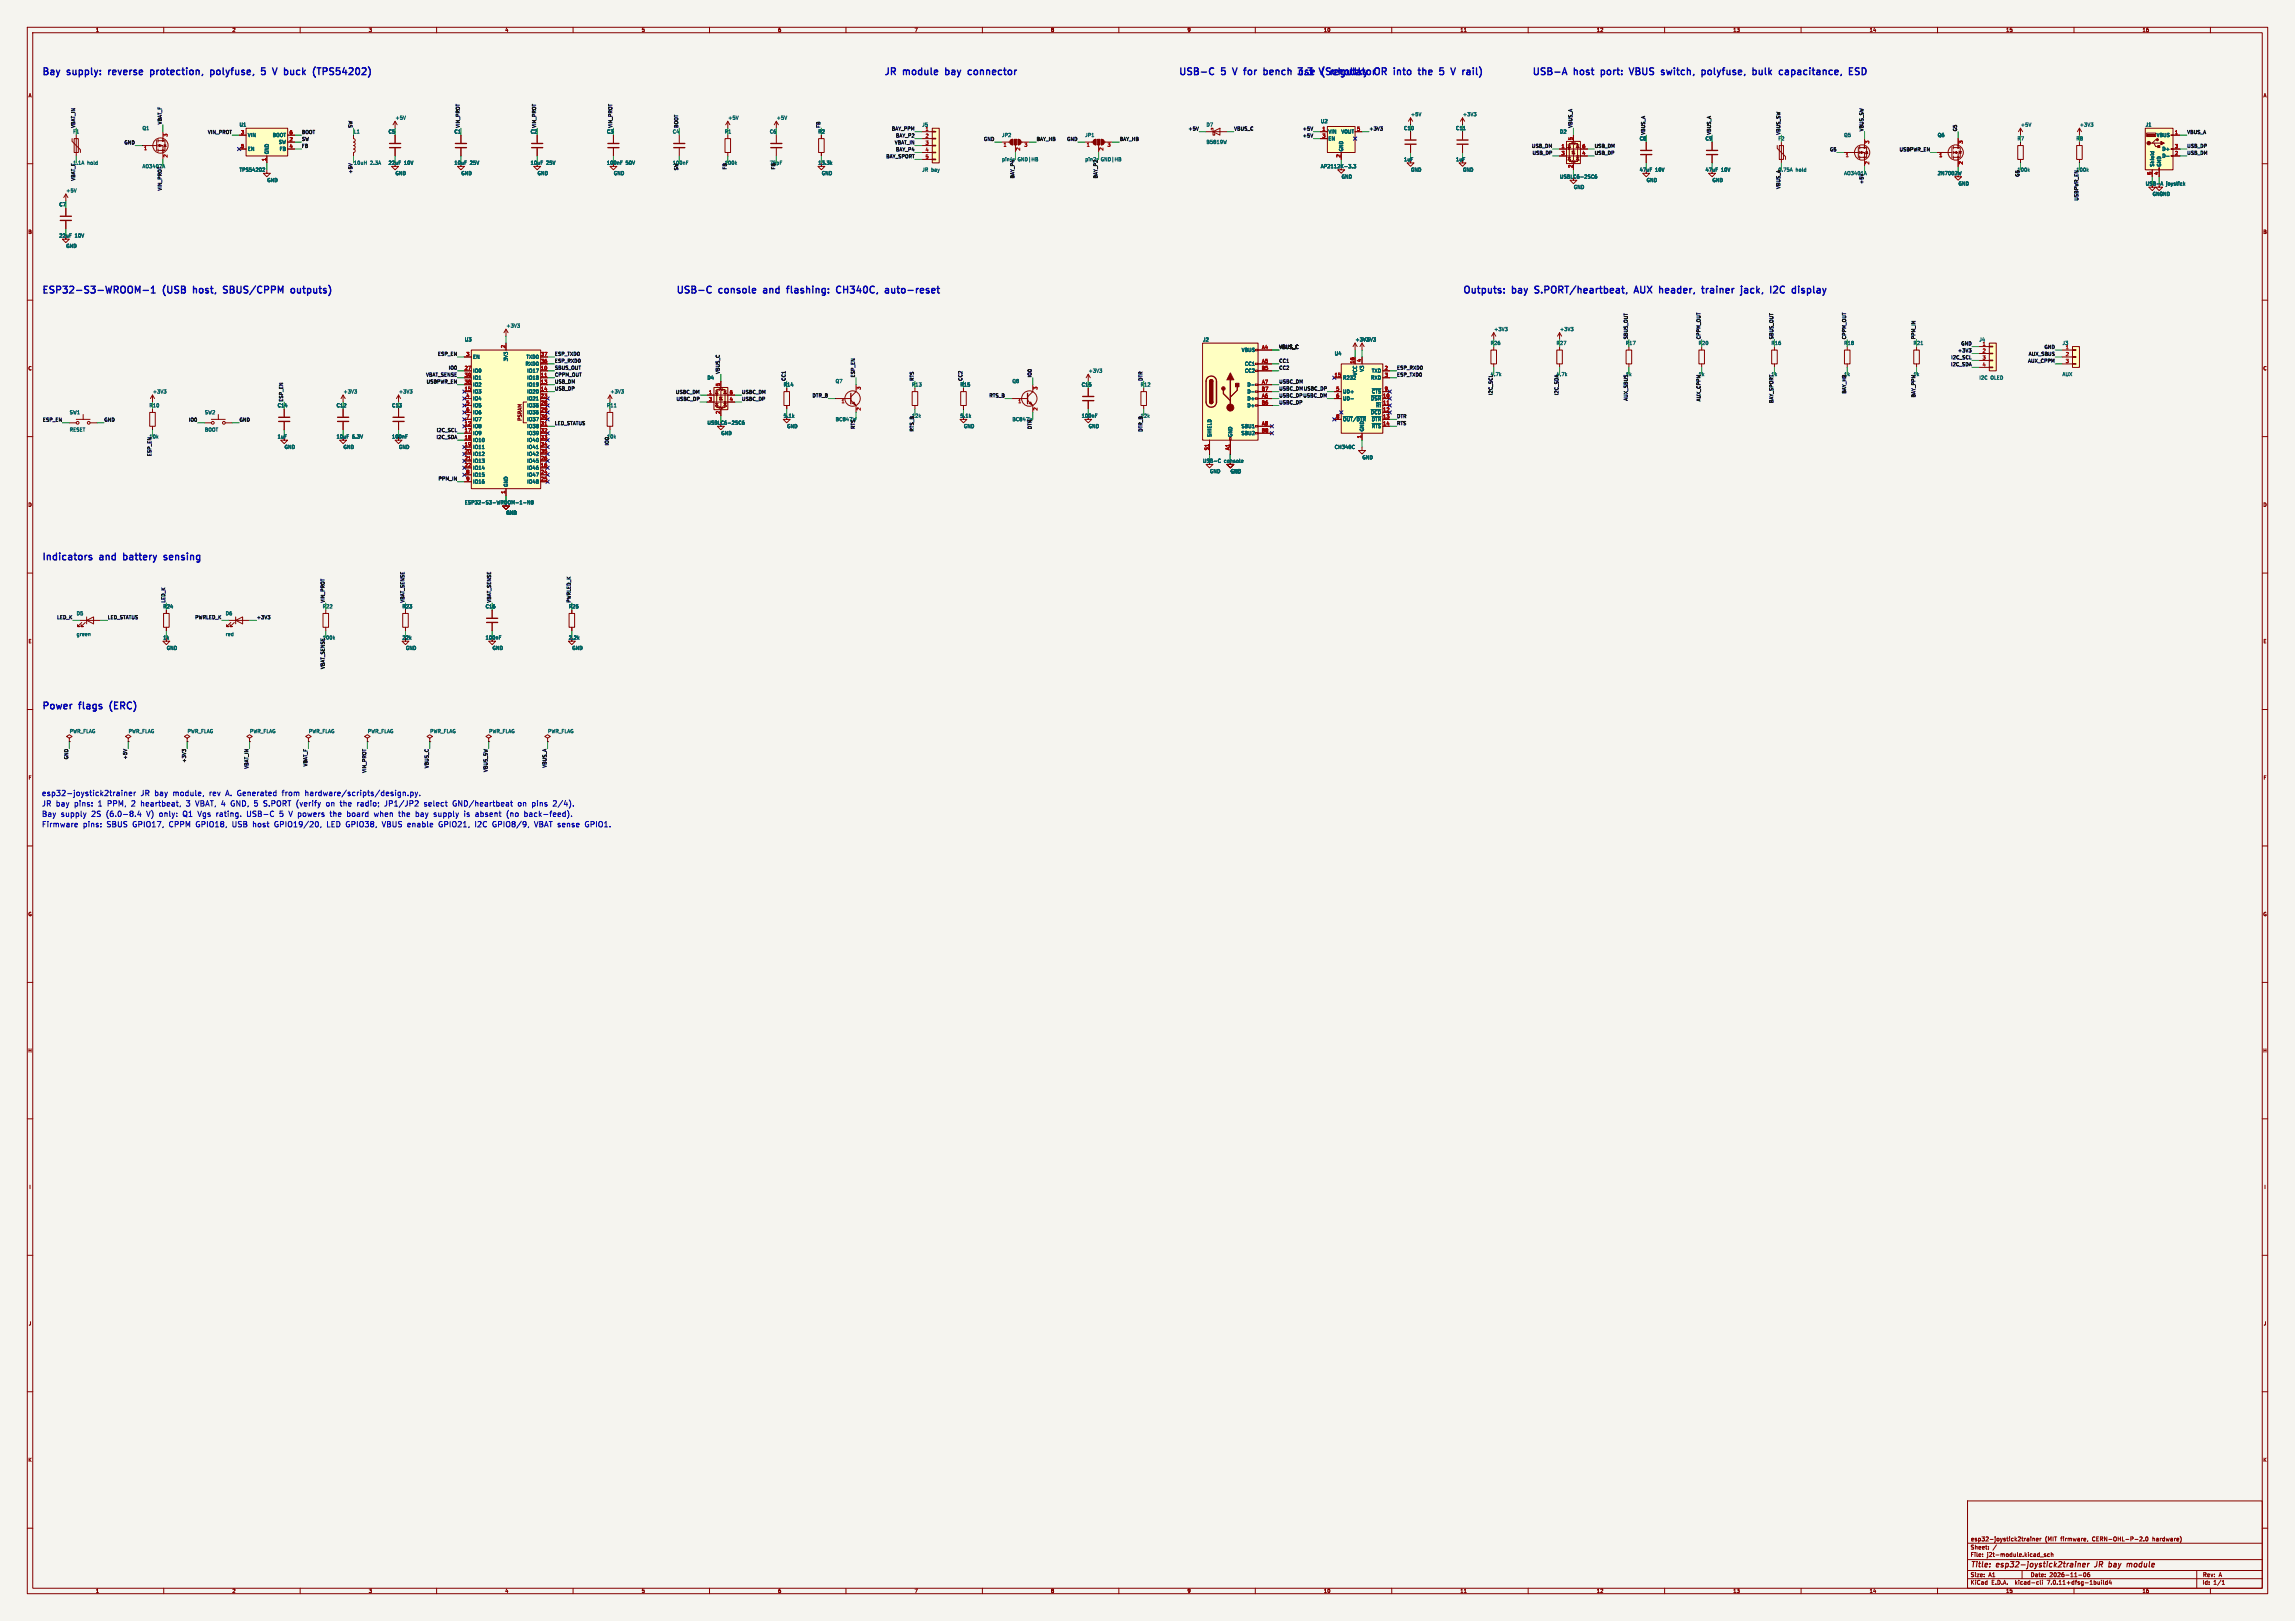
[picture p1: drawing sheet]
<svg xmlns="http://www.w3.org/2000/svg" width="841mm" height="594mm" viewBox="0 0 841 594" stroke-linecap="round" stroke-linejoin="round" font-family="sans-serif">
<defs><g id="words">
<g font-size="3.5" fill="#0000c2">
<text x="15.2" y="27.7">Bay</text>
<text x="24.8" y="27.7">supply:</text>
<text x="40.9" y="27.7">reverse</text>
<text x="57.3" y="27.7">protection,</text>
<text x="80.3" y="27.7">polyfuse,</text>
<text x="100" y="27.7">5</text>
<text x="105.3" y="27.7">V</text>
<text x="110.3" y="27.7">buck</text>
<text x="121.9" y="27.7">(TPS54202)</text>
<text x="323.8" y="27.7">JR</text>
<text x="331.2" y="27.7">module</text>
<text x="347.6" y="27.7">bay</text>
<text x="357" y="27.7">connector</text>
<text x="431.8" y="27.7">USB-C</text>
<text x="447.8" y="27.7">5</text>
<text x="453.1" y="27.7">V</text>
<text x="458.1" y="27.7">for</text>
<text x="466.3" y="27.7">bench3.3use</text>
<text x="483.8" y="27.7">V</text>
<text x="488.9" y="27.7">regulator</text>
<text x="489.6" y="27.7">(Schottky</text>
<text x="510" y="27.7">OR</text>
<text x="518" y="27.7">into</text>
<text x="528.1" y="27.7">the</text>
<text x="536.8" y="27.7">5</text>
<text x="542.1" y="27.7">V</text>
<text x="561.3" y="27.7">USB-A</text>
<text x="577" y="27.7">host</text>
<text x="587.9" y="27.7">port:</text>
<text x="599.5" y="27.7">VBUS</text>
<text x="612" y="27.7">switch,</text>
<text x="627.8" y="27.7">polyfuse,</text>
<text x="647.5" y="27.7">bulk</text>
<text x="658.2" y="27.7">capacitance,</text>
<text x="15.2" y="107.7">ESP32-S3-WROOM-1</text>
<text x="59.9" y="107.7">(USB</text>
<text x="72" y="107.7">host,</text>
<text x="84.1" y="107.7">SBUS/CPPM</text>
<text x="109.8" y="107.7">outputs)</text>
<text x="247.6" y="107.7">USB-C</text>
<text x="263.6" y="107.7">console</text>
<text x="281" y="107.7">and</text>
<text x="290.6" y="107.7">flashing:</text>
<text x="309.7" y="107.7">CH340C,</text>
<text x="328.6" y="107.7">auto-reset</text>
<text x="535.9" y="107.7">Outputs:</text>
<text x="554.3" y="107.7">bay</text>
<text x="563.7" y="107.7">S.PORT/heartbeat,</text>
<text x="601.2" y="107.7">AUX</text>
<text x="611.3" y="107.7">header,</text>
<text x="628" y="107.7">trainer</text>
<text x="643.2" y="107.7">jack,</text>
<text x="655" y="107.7">I2C</text>
<text x="663.9" y="107.7">display</text>
<text x="15.2" y="205.5">Indicators</text>
<text x="36.7" y="205.5">and</text>
<text x="46.4" y="205.5">battery</text>
<text x="62.3" y="205.5">sensing</text>
<text x="15.2" y="260.1">Power</text>
<text x="29.2" y="260.1">flags</text>
<text x="41.4" y="260.1">(ERC)</text>
</g>
<g font-size="2.8" fill="#0000c2">
<text x="15.2" y="291.9">esp32-joystick2trainer</text>
<text x="51.4" y="291.9">JR bay</text>
<text x="63.2" y="291.9">module,</text>
<text x="76.6" y="291.9">rev</text>
<text x="82.7" y="291.9">A. Generated</text>
<text x="103.4" y="291.9">from</text>
<text x="111.9" y="291.9">hardware/scripts/design.py.</text>
<text x="15.2" y="299.5">Bay</text>
<text x="15.2" y="295.7">JR bay</text>
<text x="22.2" y="299.5">supply</text>
<text x="27.1" y="295.7">pins:</text>
<text x="33.4" y="299.5">2S</text>
<text x="35.8" y="295.7">1 PPM,</text>
<text x="38.7" y="299.5">(6.0-8.4</text>
<text x="48.1" y="295.7">2 heartbeat,</text>
<text x="53.7" y="299.5">V) only:</text>
<text x="67" y="299.5">Q1 Vgs rating.</text>
<text x="68.3" y="295.7">3 VBAT, 4 GND, 5 S.PORT (verify</text>
<text x="90.6" y="299.5">USB-C</text>
<text x="102.7" y="299.5">5 V</text>
<text x="109.5" y="299.5">powers</text>
<text x="119.9" y="295.7">on</text>
<text x="121.3" y="299.5">the</text>
<text x="125.1" y="295.7">the</text>
<text x="127.6" y="299.5">board</text>
<text x="131.4" y="295.7">radio;</text>
<text x="137.6" y="299.5">when</text>
<text x="141.5" y="295.7">JP1/JP2</text>
<text x="146.6" y="299.5">the</text>
<text x="152.9" y="299.5">bay</text>
<text x="156.1" y="295.7">select</text>
<text x="159.6" y="299.5">supply</text>
<text x="166.6" y="295.7">GND/heartbeat</text>
<text x="170.8" y="299.5">is</text>
<text x="175" y="299.5">absent</text>
<text x="186.4" y="299.5">(no</text>
<text x="190.6" y="295.7">on</text>
<text x="193" y="299.5">back-feed).</text>
<text x="195.8" y="295.7">pins</text>
<text x="203.5" y="295.7">2/4).</text>
<text x="15.2" y="303.3">Firmware</text>
<text x="30.2" y="303.3">pins:</text>
<text x="39" y="303.3">SBUS GPIO17,</text>
<text x="61.8" y="303.3">CPPM GPIO18,</text>
<text x="85.1" y="303.3">USB host</text>
<text x="100.7" y="303.3">GPIO19/20,</text>
<text x="119.9" y="303.3">LED GPIO38,</text>
<text x="140.3" y="303.3">VBUS enable</text>
<text x="161.1" y="303.3">GPIO21,</text>
<text x="174.5" y="303.3">I2C</text>
<text x="181" y="303.3">GPIO8/9,</text>
<text x="196.4" y="303.3">VBAT sense</text>
<text x="215" y="303.3">GPIO1.</text>
</g>
<g font-size="2.8" fill="#840000">
<text x="722" y="574.9">Title:</text>
<text x="731.7" y="574.9">esp32-joystick2trainer</text>
<text x="768.5" y="574.9">JR</text>
<text x="774.4" y="574.9">bay</text>
<text x="781.9" y="574.9">module</text>
</g>
<g font-size="2.1" fill="#840000">
<text x="722" y="568">Sheet:</text>
<text x="722" y="565.2">esp32-joystick2trainer</text>
<text x="749.7" y="565.2">(MIT</text>
<text x="756" y="565.2">firmware,</text>
<text x="768.1" y="565.2">CERN-OHL-P-2.0</text>
<text x="790.8" y="565.2">hardware)</text>
<text x="722" y="570.7">File:</text>
<text x="728.1" y="570.7">j2t-module.kicad_sch</text>
<text x="722" y="580.9">KiCad</text>
<text x="722" y="578.1">Size:</text>
<text x="728.7" y="578.1">A1</text>
<text x="729.7" y="580.9">E.D.A.</text>
<text x="738.6" y="580.9">kicad-cli</text>
<text x="744" y="578.1">Date:</text>
<text x="750.5" y="580.9">7.0.11+dfsg-1build4</text>
<text x="751" y="578.1">2026-11-06</text>
<text x="807" y="578.3">Rev:</text>
<text x="807" y="580.9">Id:</text>
<text x="811.1" y="580.9">1/1</text>
<text x="813.4" y="578.3">A</text>
</g>
<g font-size="1.8" fill="#840000">
<text x="35" y="11.9">1</text>
<text x="85" y="11.9">2</text>
<text x="135" y="11.9">3</text>
<text x="185" y="11.9">4</text>
<text x="235" y="11.9">5</text>
<text x="285" y="11.9">6</text>
<text x="335" y="11.9">7</text>
<text x="385" y="11.9">8</text>
<text x="435" y="11.9">9</text>
<text x="485" y="11.9">10</text>
<text x="535" y="11.9">11</text>
<text x="585" y="11.9">12</text>
<text x="635" y="11.9">13</text>
<text x="685" y="11.9">14</text>
<text x="735" y="11.9">15</text>
<text x="785" y="11.9">16</text>
<text x="10.3" y="35.9">A</text>
<text x="829.3" y="35.9">A</text>
<text x="10.3" y="85.9">B</text>
<text x="829.2" y="85.9">B</text>
<text x="10.3" y="135.9">C</text>
<text x="829.2" y="135.9">C</text>
<text x="191.4" y="154.4" transform="rotate(-90 191.4 154.4)">PSRAM</text>
<text x="10.3" y="185.9">D</text>
<text x="829.2" y="185.9">D</text>
<text x="10.3" y="235.9">E</text>
<text x="829.3" y="235.9">E</text>
<text x="10.3" y="285.9">F</text>
<text x="829.3" y="285.9">F</text>
<text x="10.3" y="335.9">G</text>
<text x="829.2" y="335.9">G</text>
<text x="10.2" y="385.9">H</text>
<text x="829.2" y="385.9">H</text>
<text x="10.6" y="435.9">I</text>
<text x="829.6" y="435.9">I</text>
<text x="10.4" y="485.9">J</text>
<text x="829.4" y="485.9">J</text>
<text x="10.3" y="535.9">K</text>
<text x="829.2" y="535.9">K</text>
<text x="35" y="583.9">1</text>
<text x="85" y="583.9">2</text>
<text x="135" y="583.9">3</text>
<text x="185" y="583.9">4</text>
<text x="235" y="583.9">5</text>
<text x="285" y="583.9">6</text>
<text x="335" y="583.9">7</text>
<text x="385" y="583.9">8</text>
<text x="435" y="583.9">9</text>
<text x="485" y="583.9">10</text>
<text x="535" y="583.9">11</text>
<text x="585" y="583.9">12</text>
<text x="635" y="583.9">13</text>
<text x="685" y="583.9">14</text>
<text x="735" y="583.9">15</text>
<text x="785" y="583.9">16</text>
</g>
<g font-size="1.8" fill="#0f0f0f">
<text x="27.6" y="47" transform="rotate(-90 27.6 47)">VBAT_IN</text>
<text x="59.3" y="45.7" transform="rotate(-90 59.3 45.7)">VBAT_F</text>
<text x="129.2" y="47" transform="rotate(-90 129.2 47)">SW</text>
<text x="168.6" y="47" transform="rotate(-90 168.6 47)">VIN_PROT</text>
<text x="196.5" y="47" transform="rotate(-90 196.5 47)">VIN_PROT</text>
<text x="224.4" y="47" transform="rotate(-90 224.4 47)">VIN_PROT</text>
<text x="248.6" y="47" transform="rotate(-90 248.6 47)">BOOT</text>
<text x="300.6" y="47" transform="rotate(-90 300.6 47)">FB</text>
<text x="326.7" y="47.9">BAY_PPM</text>
<text x="435.3" y="47.9">+5V</text>
<text x="452.1" y="47.9">VBUS_C</text>
<text x="477.3" y="47.9">+5V</text>
<text x="501.6" y="47.9">+3V3</text>
<text x="576.2" y="47" transform="rotate(-90 576.2 47)">VBUS_A</text>
<text x="45.5" y="53">GND</text>
<text x="76.1" y="49.2">VIN_PROT</text>
<text x="110.5" y="49.2">BOOT</text>
<text x="110.5" y="51.7">SW</text>
<text x="327.8" y="53">VBAT_IN</text>
<text x="328.2" y="50.4">BAY_P2</text>
<text x="360.4" y="51.7">GND</text>
<text x="379.7" y="51.7">BAY_HB</text>
<text x="390.9" y="51.7">GND</text>
<text x="410.2" y="51.7">BAY_HB</text>
<text x="477.3" y="50.4">+5V</text>
<text x="602.9" y="49.5" transform="rotate(-90 602.9 49.5)">VBUS_A</text>
<text x="627" y="49.5" transform="rotate(-90 627 49.5)">VBUS_A</text>
<text x="652.4" y="49.5" transform="rotate(-90 652.4 49.5)">VBUS_SW</text>
<text x="682.9" y="48.3" transform="rotate(-90 682.9 48.3)">VBUS_SW</text>
<text x="717.2" y="48.3" transform="rotate(-90 717.2 48.3)">G5</text>
<text x="801.4" y="49.2">VBUS_A</text>
<text x="110.5" y="54.3">FB</text>
<text x="324.6" y="58.1">BAY_SPORT</text>
<text x="328.2" y="55.5">BAY_P4</text>
<text x="367" y="59.3">pin4:</text>
<text x="397.5" y="59.3">pin2:</text>
<text x="561.3" y="54.3">USB_DM</text>
<text x="561.4" y="56.8">USB_DP</text>
<text x="584.2" y="54.3">USB_DM</text>
<text x="584.2" y="56.8">USB_DP</text>
<text x="670.4" y="55.5">G5</text>
<text x="695.9" y="55.5">USBPWR_EN</text>
<text x="801.4" y="56.8">USB_DM</text>
<text x="801.4" y="54.3">USB_DP</text>
<text x="26.7" y="60.6">1.1A</text>
<text x="52.1" y="61.8">AO3407A</text>
<text x="129.2" y="63.8" transform="rotate(-90 129.2 63.8)">+5V</text>
<text x="248.6" y="62.6" transform="rotate(-90 248.6 62.6)">SW</text>
<text x="266.3" y="62.3" transform="rotate(-90 266.3 62.3)">FB</text>
<text x="284.1" y="62.3" transform="rotate(-90 284.1 62.3)">FB</text>
<text x="371.8" y="65.5" transform="rotate(-90 371.8 65.5)">BAY_P4</text>
<text x="402.2" y="65.5" transform="rotate(-90 402.2 65.5)">BAY_P2</text>
<text x="651.5" y="63.1">0.75A</text>
<text x="675.7" y="64.4">AO3401A</text>
<text x="740.1" y="64.9" transform="rotate(-90 740.1 64.9)">G5</text>
<text x="27.6" y="66.4" transform="rotate(-90 27.6 66.4)">VBAT_F</text>
<text x="59.3" y="70" transform="rotate(-90 59.3 70)">VIN_PROT</text>
<text x="652.4" y="69.4" transform="rotate(-90 652.4 69.4)">VBUS_A</text>
<text x="682.9" y="67.6" transform="rotate(-90 682.9 67.6)">+5V</text>
<text x="761.6" y="73.7" transform="rotate(-90 761.6 73.7)">USBPWR_EN</text>
<text x="596.5" y="124.5" transform="rotate(-90 596.5 124.5)">SBUS_OUT</text>
<text x="623.2" y="124.5" transform="rotate(-90 623.2 124.5)">CPPM_OUT</text>
<text x="649.9" y="124.5" transform="rotate(-90 649.9 124.5)">SBUS_OUT</text>
<text x="676.6" y="124.5" transform="rotate(-90 676.6 124.5)">CPPM_OUT</text>
<text x="702" y="124.5" transform="rotate(-90 702 124.5)">PPM_IN</text>
<text x="160.4" y="130.5">ESP_EN</text>
<text x="203.2" y="130.5">ESP_TXD0</text>
<text x="468.6" y="127.9">VBUS_C</text>
<text x="714.9" y="131.7">I2C_SCL</text>
<text x="717.3" y="129.2">+3V3</text>
<text x="718.6" y="126.6">GND</text>
<text x="743.3" y="130.5">AUX_SBUS</text>
<text x="749" y="127.9">GND</text>
<text x="164.3" y="135.5">IO0</text>
<text x="203.2" y="135.5">SBUS_OUT</text>
<text x="203.2" y="133">ESP_RXD0</text>
<text x="263.8" y="137.2" transform="rotate(-90 263.8 137.2)">VBUS_C</text>
<text x="468.6" y="135.5">CC2</text>
<text x="468.6" y="133">CC1</text>
<text x="511.8" y="135.5">ESP_RXD0</text>
<text x="714.8" y="134.3">I2C_SDA</text>
<text x="743" y="133">AUX_CPPM</text>
<text x="156" y="138.1">VBAT_SENSE</text>
<text x="156.2" y="140.6">USBPWR_EN</text>
<text x="203.2" y="140.6">USB_DM</text>
<text x="203.2" y="138.1">CPPM_OUT</text>
<text x="203.2" y="143.2">USB_DP</text>
<text x="287.9" y="139.7" transform="rotate(-90 287.9 139.7)">CC1</text>
<text x="313.3" y="138.4" transform="rotate(-90 313.3 138.4)">ESP_EN</text>
<text x="334.9" y="139.7" transform="rotate(-90 334.9 139.7)">RTS</text>
<text x="352.7" y="139.7" transform="rotate(-90 352.7 139.7)">CC2</text>
<text x="378.1" y="138.4" transform="rotate(-90 378.1 138.4)">IO0</text>
<text x="418.7" y="139.7" transform="rotate(-90 418.7 139.7)">DTR</text>
<text x="468.6" y="140.6">USBC_DM</text>
<text x="468.6" y="143.2">USBC_DM USBC_DP</text>
<text x="511.8" y="138.1">ESP_TXD0</text>
<text x="546.1" y="138">4.7k</text>
<text x="570.2" y="138">4.7k</text>
<text x="595.6" y="138">1k</text>
<text x="649" y="138">1k</text>
<text x="675.7" y="138">1k</text>
<text x="103.8" y="147.3" transform="rotate(-90 103.8 147.3)">ESP_EN</text>
<text x="247.6" y="144.4">USBC_DM</text>
<text x="247.7" y="147">USBC_DP</text>
<text x="271.8" y="147">USBC_DP</text>
<text x="271.8" y="144.4">USBC_DM</text>
<text x="297.6" y="145.7">DTR_B</text>
<text x="362.4" y="145.7">RTS_B</text>
<text x="468.6" y="148.2">USBC_DP</text>
<text x="468.6" y="145.7">USBC_DP USBC_DM</text>
<text x="547" y="144.9" transform="rotate(-90 547 144.9)">I2C_SCL</text>
<text x="571.1" y="145" transform="rotate(-90 571.1 145)">I2C_SDA</text>
<text x="596.5" y="147" transform="rotate(-90 596.5 147)">AUX_SBUS</text>
<text x="623.2" y="147.2" transform="rotate(-90 623.2 147.2)">AUX_CPPM</text>
<text x="649.9" y="147.8" transform="rotate(-90 649.9 147.8)">BAY_SPORT</text>
<text x="676.6" y="144.4" transform="rotate(-90 676.6 144.4)">BAY_HB</text>
<text x="702" y="145.8" transform="rotate(-90 702 145.8)">BAY_PPM</text>
<text x="15.6" y="154.6">ESP_EN</text>
<text x="38.1" y="154.6">GND</text>
<text x="69" y="154.6">IO0</text>
<text x="87.6" y="154.6">GND</text>
<text x="203.2" y="155.9">LED_STATUS</text>
<text x="334" y="153.3">12k</text>
<text x="417.8" y="153.3">12k</text>
<text x="511.8" y="153.3">DTR</text>
<text x="511.8" y="155.9">RTS</text>
<text x="159.8" y="160.9">I2C_SDA</text>
<text x="159.9" y="158.4">I2C_SCL</text>
<text x="222.3" y="160.9">10k</text>
<text x="313.3" y="157.3" transform="rotate(-90 313.3 157.3)">RTS</text>
<text x="334.9" y="158.3" transform="rotate(-90 334.9 158.3)">RTS_B</text>
<text x="378.1" y="157.4" transform="rotate(-90 378.1 157.4)">DTR</text>
<text x="418.7" y="158.3" transform="rotate(-90 418.7 158.3)">DTR_B</text>
<text x="55.5" y="167.3" transform="rotate(-90 55.5 167.3)">ESP_EN</text>
<text x="223.2" y="163.4" transform="rotate(-90 223.2 163.4)">IO0</text>
<text x="160.5" y="176.2">PPM_IN</text>
<text x="60.6" y="221" transform="rotate(-90 60.6 221)">LED_K</text>
<text x="119" y="221" transform="rotate(-90 119 221)">VIN_PROT</text>
<text x="148.2" y="221" transform="rotate(-90 148.2 221)">VBAT_SENSE</text>
<text x="180" y="221" transform="rotate(-90 180 221)">VBAT_SENSE</text>
<text x="209.2" y="221" transform="rotate(-90 209.2 221)">PWRLED_K</text>
<text x="20.8" y="227">LED_K</text>
<text x="39.4" y="227">LED_STATUS</text>
<text x="71.4" y="227">PWRLED_K</text>
<text x="94" y="227">+3V3</text>
<text x="118.1" y="234.5">100k</text>
<text x="119" y="245.3" transform="rotate(-90 119 245.3)">VBAT_SENSE</text>
<text x="25.1" y="278.4" transform="rotate(-90 25.1 278.4)">GND</text>
<text x="46.6" y="278.4" transform="rotate(-90 46.6 278.4)">+5V</text>
<text x="68.2" y="279.6" transform="rotate(-90 68.2 279.6)">+3V3</text>
<text x="91.1" y="281.8" transform="rotate(-90 91.1 281.8)">VBAT_IN</text>
<text x="112.7" y="281" transform="rotate(-90 112.7 281)">VBAT_F</text>
<text x="157.1" y="281.7" transform="rotate(-90 157.1 281.7)">VBUS_C</text>
<text x="200.3" y="281.5" transform="rotate(-90 200.3 281.5)">VBUS_A</text>
<text x="134.3" y="283.4" transform="rotate(-90 134.3 283.4)">VIN_PROT</text>
<text x="178.7" y="283" transform="rotate(-90 178.7 283)">VBUS_SW</text>
</g>
<g font-size="1.8" fill="#006464">
<text x="52.1" y="47.9">Q1</text>
<text x="87.6" y="46.6">U1</text>
<text x="144.8" y="44">+5V</text>
<text x="266.7" y="44">+5V</text>
<text x="284.5" y="44">+5V</text>
<text x="337.8" y="46.6">J5</text>
<text x="442" y="46.6">D7</text>
<text x="483.9" y="45.3">U2</text>
<text x="514.4" y="47.9">C10</text>
<text x="516.9" y="42.8">+5V</text>
<text x="533.4" y="47.9">C11</text>
<text x="536" y="42.8">+3V3</text>
<text x="740.4" y="46.6">+5V</text>
<text x="762" y="46.6">+3V3</text>
<text x="786.1" y="46.6">J1</text>
<text x="26.7" y="49.1">F1</text>
<text x="90.7" y="50.4">VIN</text>
<text x="99.8" y="50.4">BOOT</text>
<text x="102" y="52.9">SW</text>
<text x="129.5" y="49.1">L1</text>
<text x="142.2" y="49.1">C5</text>
<text x="166.4" y="49.1">C1</text>
<text x="194.3" y="49.1">C2</text>
<text x="222.3" y="49.1">C3</text>
<text x="246.4" y="49.1">C4</text>
<text x="265.4" y="49.1">R1</text>
<text x="282" y="49.1">C6</text>
<text x="299.7" y="49.1">R2</text>
<text x="339" y="48">1</text>
<text x="367" y="50.4">JP2</text>
<text x="397.5" y="50.4">JP1</text>
<text x="442" y="52.9">B5819W</text>
<text x="486.7" y="49.1">VIN</text>
<text x="486.7" y="51.7">EN</text>
<text x="491.4" y="49.1">VOUT</text>
<text x="571.5" y="49.1">D2</text>
<text x="600.7" y="51.7">C8</text>
<text x="624.9" y="51.7">C9</text>
<text x="651.5" y="51.7">F2</text>
<text x="675.7" y="50.4">Q5</text>
<text x="709.9" y="50.4">Q6</text>
<text x="739.2" y="51.7">R7</text>
<text x="760.7" y="51.7">R8</text>
<text x="790.2" y="50.4">VBUS</text>
<text x="90.7" y="55.5">EN</text>
<text x="98.7" y="56.6" transform="rotate(-90 98.7 56.6)">GND</text>
<text x="102.3" y="55.5">FB</text>
<text x="372.9" y="59.3">GND|HB</text>
<text x="403.4" y="59.3">GND|HB</text>
<text x="492.4" y="55.6" transform="rotate(-90 492.4 55.6)">GND</text>
<text x="514.4" y="59.3">1uF</text>
<text x="533.4" y="59.3">1uF</text>
<text x="792.2" y="58">D-</text>
<text x="792.2" y="55.5">D+</text>
<text x="32" y="60.6">hold</text>
<text x="87.6" y="63.1">TPS54202</text>
<text x="129.5" y="60.6">10uH</text>
<text x="135.6" y="60.6">2.3A</text>
<text x="142.2" y="60.6">22uF</text>
<text x="144.8" y="64.4">GND</text>
<text x="148.1" y="60.6">10V</text>
<text x="166.4" y="60.6">10uF</text>
<text x="168.9" y="64.4">GND</text>
<text x="172.2" y="60.6">25V</text>
<text x="194.3" y="60.6">10uF</text>
<text x="196.9" y="64.4">GND</text>
<text x="200.1" y="60.6">25V</text>
<text x="222.3" y="60.6">100nF</text>
<text x="224.8" y="64.4">GND</text>
<text x="229.3" y="60.6">50V</text>
<text x="246.4" y="60.6">100nF</text>
<text x="265.4" y="60.6">100k</text>
<text x="282" y="60.6">75pF</text>
<text x="299.7" y="60.6">13.3k</text>
<text x="301" y="64.4">GND</text>
<text x="337.8" y="63.1">JR</text>
<text x="341.2" y="63.1">bay</text>
<text x="483.9" y="61.8">AP2112K-3.3</text>
<text x="491.5" y="65.6">GND</text>
<text x="516.9" y="63.1">GND</text>
<text x="536" y="63.1">GND</text>
<text x="571.5" y="65.6">USBLC6-2SC6</text>
<text x="600.7" y="63.1">47uF</text>
<text x="606.5" y="63.1">10V</text>
<text x="624.9" y="63.1">47uF</text>
<text x="630.7" y="63.1">10V</text>
<text x="658" y="63.1">hold</text>
<text x="709.9" y="64.4">2N7002W</text>
<text x="739.2" y="63.1">100k</text>
<text x="760.7" y="63.1">100k</text>
<text x="789.5" y="61.2" transform="rotate(-90 789.5 61.2)">Shield</text>
<text x="792.1" y="61.2" transform="rotate(-90 792.1 61.2)">GND</text>
<text x="24.1" y="70.7">+5V</text>
<text x="97.8" y="66.9">GND</text>
<text x="576.6" y="69.4">GND</text>
<text x="603.3" y="66.9">GND</text>
<text x="627.4" y="66.9">GND</text>
<text x="717.6" y="68.2">GND</text>
<text x="786.1" y="68.2">USB-A</text>
<text x="788.7" y="72">GND</text>
<text x="791.2" y="72">GND</text>
<text x="793.8" y="68.2">joystick</text>
<text x="21.6" y="75.8">C7</text>
<text x="21.6" y="87.2">22uF</text>
<text x="27.4" y="87.2">10V</text>
<text x="24.1" y="91">GND</text>
<text x="170.2" y="125.3">U3</text>
<text x="185.4" y="120.2">+3V3</text>
<text x="440.7" y="125.3">J2</text>
<text x="496.6" y="125.3">+3V3</text>
<text x="499.1" y="125.3">+3V3</text>
<text x="547.4" y="121.5">+3V3</text>
<text x="571.5" y="121.5">+3V3</text>
<text x="725.2" y="125.3">J4</text>
<text x="173.2" y="131.7">EN</text>
<text x="192.8" y="131.7">TXD0</text>
<text x="454.9" y="129.1">VBUS</text>
<text x="489" y="130.4">U4</text>
<text x="546.1" y="126.6">R26</text>
<text x="570.2" y="126.6">R27</text>
<text x="595.6" y="126.6">R17</text>
<text x="622.3" y="126.6">R20</text>
<text x="649" y="126.6">R16</text>
<text x="675.7" y="126.6">R18</text>
<text x="701.1" y="126.6">R21</text>
<text x="755.7" y="126.6">J3</text>
<text x="756.8" y="128">1</text>
<text x="173.2" y="136.8">IO0</text>
<text x="186.3" y="132.5" transform="rotate(-90 186.3 132.5)">3V3</text>
<text x="192.4" y="134.2">RXD0</text>
<text x="193.1" y="136.8">IO17</text>
<text x="398.8" y="136.8">+3V3</text>
<text x="456" y="134.2">CC1</text>
<text x="456" y="136.8">CC2</text>
<text x="497.4" y="137.7" transform="rotate(-90 497.4 137.7)">VCC</text>
<text x="500" y="136.4" transform="rotate(-90 500 136.4)">V3</text>
<text x="502.6" y="136.8">TXD</text>
<text x="173.2" y="141.8">IO2</text>
<text x="173.2" y="139.3">IO1</text>
<text x="193.1" y="139.3">IO18</text>
<text x="193.1" y="141.8">IO19</text>
<text x="259.1" y="139.3">D4</text>
<text x="287" y="141.8">R14</text>
<text x="306.1" y="140.6">Q7</text>
<text x="334" y="141.8">R13</text>
<text x="351.8" y="141.8">R15</text>
<text x="370.9" y="140.6">Q8</text>
<text x="396.3" y="141.8">C15</text>
<text x="417.8" y="141.8">R12</text>
<text x="456.9" y="141.8">D-</text>
<text x="492" y="139.3">R232</text>
<text x="502.3" y="139.3">RXD</text>
<text x="622.3" y="138">1k</text>
<text x="701.1" y="138">1k</text>
<text x="725.2" y="139.3">I2C</text>
<text x="729.4" y="139.3">OLED</text>
<text x="755.7" y="138">AUX</text>
<text x="54.6" y="149.5">R10</text>
<text x="55.9" y="144.4">+3V3</text>
<text x="101.6" y="149.5">C14</text>
<text x="123.2" y="149.5">C12</text>
<text x="125.7" y="144.4">+3V3</text>
<text x="143.5" y="149.5">C13</text>
<text x="146.1" y="144.4">+3V3</text>
<text x="173.2" y="144.4">IO3</text>
<text x="173.2" y="146.9">IO4</text>
<text x="173.2" y="149.5">IO5</text>
<text x="193.1" y="144.4">IO20</text>
<text x="193.1" y="146.9">IO21</text>
<text x="193.1" y="149.5">IO35</text>
<text x="222.3" y="149.5">R11</text>
<text x="223.5" y="144.4">+3V3</text>
<text x="456.9" y="146.9">D+</text>
<text x="456.9" y="149.5">D+</text>
<text x="456.9" y="144.4">D-</text>
<text x="492" y="144.4">UD+</text>
<text x="492" y="146.9">UD-</text>
<text x="502.3" y="146.9">~{DSR}</text>
<text x="502.6" y="144.4">~{CTS}</text>
<text x="504.1" y="149.5">~{RI}</text>
<text x="25.4" y="152">SW1</text>
<text x="74.9" y="152">SW2</text>
<text x="173.2" y="152">IO6</text>
<text x="173.2" y="154.5">IO7</text>
<text x="193.1" y="152">IO36</text>
<text x="193.1" y="154.5">IO37</text>
<text x="259.1" y="155.8">USBLC6-2SC6</text>
<text x="287" y="153.3">5.1k</text>
<text x="306.1" y="154.5">BC847W</text>
<text x="351.8" y="153.3">5.1k</text>
<text x="370.9" y="154.5">BC847W</text>
<text x="396.3" y="153.3">100nF</text>
<text x="492" y="154.5">~{OUT}/~{DTR}</text>
<text x="502.2" y="152">~{DCD}</text>
<text x="502.5" y="154.5">~{DTR}</text>
<text x="25.4" y="158.3">RESET</text>
<text x="54.6" y="160.9">10k</text>
<text x="74.9" y="158.3">BOOT</text>
<text x="101.6" y="160.9">1uF</text>
<text x="123.2" y="160.9">10uF</text>
<text x="129" y="160.9">6.3V</text>
<text x="143.5" y="160.9">100nF</text>
<text x="173.2" y="157.1">IO8</text>
<text x="173.2" y="159.6">IO9</text>
<text x="193.1" y="157.1">IO38</text>
<text x="193.1" y="159.6">IO39</text>
<text x="264.2" y="159.6">GND</text>
<text x="288.3" y="157.1">GND</text>
<text x="353.1" y="157.1">GND</text>
<text x="398.8" y="157.1">GND</text>
<text x="444.1" y="160.3" transform="rotate(-90 444.1 160.3)">SHIELD</text>
<text x="451.7" y="160.3" transform="rotate(-90 451.7 160.3)">GND</text>
<text x="454.8" y="157.1">SBU1</text>
<text x="454.8" y="159.6">SBU2</text>
<text x="500" y="158.2" transform="rotate(-90 500 158.2)">GND</text>
<text x="502.6" y="157.1">~{RTS}</text>
<text x="104.1" y="164.7">GND</text>
<text x="125.7" y="164.7">GND</text>
<text x="146.1" y="164.7">GND</text>
<text x="173.2" y="162.2">IO10</text>
<text x="173.2" y="164.7">IO11</text>
<text x="173.2" y="167.2">IO12</text>
<text x="193.1" y="162.2">IO40</text>
<text x="193.1" y="164.7">IO41</text>
<text x="193.1" y="167.2">IO42</text>
<text x="489" y="164.7">CH340C</text>
<text x="173.2" y="169.8">IO13</text>
<text x="173.2" y="172.3">IO14</text>
<text x="193.1" y="172.3">IO46</text>
<text x="193.1" y="169.8">IO45</text>
<text x="440.7" y="169.8">USB-C</text>
<text x="443.2" y="173.6">GND</text>
<text x="448.5" y="169.8">console</text>
<text x="450.9" y="173.6">GND</text>
<text x="499.1" y="168.5">GND</text>
<text x="173.2" y="174.9">IO15</text>
<text x="173.2" y="177.4">IO16</text>
<text x="186.3" y="178.6" transform="rotate(-90 186.3 178.6)">GND</text>
<text x="193.1" y="174.9">IO47</text>
<text x="193.1" y="177.4">IO48</text>
<text x="170.2" y="185">ESP32-S3-WROOM-1-N8</text>
<text x="185.4" y="188.8">GND</text>
<text x="27.9" y="225.7">D5</text>
<text x="59.7" y="223.1">R24</text>
<text x="82.6" y="225.7">D6</text>
<text x="118.1" y="223.1">R22</text>
<text x="147.3" y="223.1">R23</text>
<text x="177.8" y="223.1">C16</text>
<text x="208.3" y="223.1">R25</text>
<text x="27.9" y="233.3">green</text>
<text x="82.6" y="233.3">red</text>
<text x="59.7" y="234.5">1k</text>
<text x="61" y="238.4">GND</text>
<text x="147.3" y="234.5">22k</text>
<text x="148.6" y="238.4">GND</text>
<text x="177.8" y="234.5">100nF</text>
<text x="180.3" y="238.4">GND</text>
<text x="208.3" y="234.5">2.2k</text>
<text x="209.6" y="238.4">GND</text>
<text x="25.4" y="268.8">PWR_FLAG</text>
<text x="47" y="268.8">PWR_FLAG</text>
<text x="68.6" y="268.8">PWR_FLAG</text>
<text x="91.4" y="268.8">PWR_FLAG</text>
<text x="113" y="268.8">PWR_FLAG</text>
<text x="134.6" y="268.8">PWR_FLAG</text>
<text x="157.5" y="268.8">PWR_FLAG</text>
<text x="179.1" y="268.8">PWR_FLAG</text>
<text x="200.7" y="268.8">PWR_FLAG</text>
</g>
<g font-size="1.8" fill="#a90000">
<text x="61.7" y="50.2" transform="rotate(-90 61.7 50.2)">3</text>
<text x="88.2" y="49.3">3</text>
<text x="106" y="51.8">2</text>
<text x="106" y="49.3">6</text>
<text x="339" y="50.5">2</text>
<text x="339" y="53.1">3</text>
<text x="484.4" y="48">1</text>
<text x="484.4" y="50.5">3</text>
<text x="497.1" y="48">5</text>
<text x="576.3" y="51.5" transform="rotate(-90 576.3 51.5)">5</text>
<text x="685.2" y="52.8" transform="rotate(-90 685.2 52.8)">3</text>
<text x="719.5" y="52.8" transform="rotate(-90 719.5 52.8)">3</text>
<text x="796.9" y="49.3">1</text>
<text x="52.6" y="55.3">1</text>
<text x="61.7" y="57.9" transform="rotate(-90 61.7 57.9)">2</text>
<text x="88.2" y="54.4">5</text>
<text x="97.5" y="59.1" transform="rotate(-90 97.5 59.1)">1</text>
<text x="106" y="54.4">4</text>
<text x="339" y="55.6">4</text>
<text x="339" y="58.2">5</text>
<text x="367.6" y="54.1">1</text>
<text x="374.1" y="55.3" transform="rotate(-90 374.1 55.3)">2</text>
<text x="375.2" y="54.1">3</text>
<text x="398.1" y="54.1">1</text>
<text x="404.6" y="55.3" transform="rotate(-90 404.6 55.3)">2</text>
<text x="405.7" y="54.1">3</text>
<text x="491.2" y="57.9" transform="rotate(-90 491.2 57.9)">2</text>
<text x="572.1" y="54.4">1</text>
<text x="572.1" y="56.9">3</text>
<text x="579.7" y="56.9">4</text>
<text x="579.7" y="54.4">6</text>
<text x="676.2" y="57.9">1</text>
<text x="710.5" y="57.9">1</text>
<text x="796.9" y="56.9">2</text>
<text x="796.9" y="54.4">3</text>
<text x="576.3" y="61.7" transform="rotate(-90 576.3 61.7)">2</text>
<text x="685.2" y="60.4" transform="rotate(-90 685.2 60.4)">2</text>
<text x="719.5" y="60.4" transform="rotate(-90 719.5 60.4)">2</text>
<text x="788.4" y="64.2" transform="rotate(-90 788.4 64.2)">5</text>
<text x="791" y="64.2" transform="rotate(-90 791 64.2)">4</text>
<text x="170.7" y="130.6">3</text>
<text x="185.2" y="127.7" transform="rotate(-90 185.2 127.7)">2</text>
<text x="198.1" y="130.6">37</text>
<text x="462.3" y="128">A4</text>
<text x="726.4" y="126.7">1</text>
<text x="726.4" y="129.3">2</text>
<text x="726.4" y="131.8">3</text>
<text x="756.8" y="130.6">2</text>
<text x="170.1" y="135.6">27</text>
<text x="198.1" y="135.6">10</text>
<text x="198.1" y="133.1">36</text>
<text x="462.2" y="135.6">B5</text>
<text x="462.3" y="133.1">A5</text>
<text x="496.3" y="133.4" transform="rotate(-90 496.3 133.4)">16</text>
<text x="498.9" y="132.8" transform="rotate(-90 498.9 132.8)">4</text>
<text x="507.3" y="135.6">2</text>
<text x="726.4" y="134.4">4</text>
<text x="756.8" y="133.1">3</text>
<text x="170.1" y="143.3">15</text>
<text x="170.1" y="140.7">38</text>
<text x="170.1" y="138.2">39</text>
<text x="198.1" y="138.2">11</text>
<text x="198.1" y="140.7">13</text>
<text x="198.1" y="143.3">14</text>
<text x="263.9" y="141.7" transform="rotate(-90 263.9 141.7)">5</text>
<text x="315.7" y="142.9" transform="rotate(-90 315.7 142.9)">3</text>
<text x="380.4" y="142.9" transform="rotate(-90 380.4 142.9)">3</text>
<text x="462.2" y="143.3">B7</text>
<text x="462.3" y="140.7">A7</text>
<text x="488.9" y="138.2">15</text>
<text x="489.5" y="143.3">5</text>
<text x="507.3" y="138.2">3</text>
<text x="507.3" y="143.3">9</text>
<text x="170.7" y="145.8">4</text>
<text x="170.7" y="148.3">5</text>
<text x="198.1" y="145.8">23</text>
<text x="198.1" y="148.3">28</text>
<text x="259.6" y="144.5">1</text>
<text x="259.6" y="147.1">3</text>
<text x="267.3" y="147.1">4</text>
<text x="267.3" y="144.5">6</text>
<text x="308.2" y="148">1</text>
<text x="373" y="148">1</text>
<text x="462.2" y="148.3">B6</text>
<text x="462.3" y="145.8">A6</text>
<text x="489.5" y="145.8">6</text>
<text x="506.7" y="145.8">10</text>
<text x="506.7" y="148.3">11</text>
<text x="170.1" y="156">12</text>
<text x="170.7" y="150.9">6</text>
<text x="170.7" y="153.4">7</text>
<text x="198.1" y="150.9">29</text>
<text x="198.1" y="153.4">30</text>
<text x="198.1" y="156">31</text>
<text x="263.9" y="151.8" transform="rotate(-90 263.9 151.8)">2</text>
<text x="315.7" y="150.6" transform="rotate(-90 315.7 150.6)">2</text>
<text x="380.4" y="150.6" transform="rotate(-90 380.4 150.6)">2</text>
<text x="462.3" y="156">A8</text>
<text x="489.5" y="153.4">8</text>
<text x="506.7" y="150.9">12</text>
<text x="506.7" y="153.4">13</text>
<text x="506.7" y="156">14</text>
<text x="170.1" y="158.5">17</text>
<text x="170.1" y="161">18</text>
<text x="198.1" y="158.5">32</text>
<text x="198.1" y="161">33</text>
<text x="462.2" y="158.5">B8</text>
<text x="498.9" y="160.7" transform="rotate(-90 498.9 160.7)">1</text>
<text x="170.1" y="163.6">19</text>
<text x="170.1" y="166.1">20</text>
<text x="198.1" y="163.6">34</text>
<text x="198.1" y="166.1">35</text>
<text x="443" y="165.1" transform="rotate(-90 443 165.1)">S1</text>
<text x="450.6" y="165.1" transform="rotate(-90 450.6 165.1)">A1</text>
<text x="170.1" y="168.7">21</text>
<text x="170.1" y="171.2">22</text>
<text x="170.7" y="173.7">8</text>
<text x="198.1" y="171.2">16</text>
<text x="198.1" y="173.7">24</text>
<text x="198.1" y="168.7">26</text>
<text x="170.7" y="176.3">9</text>
<text x="198.1" y="176.3">25</text>
<text x="185.2" y="181" transform="rotate(-90 185.2 181)">1</text>
</g>
</g></defs>
<path d="M0 0h841v594h-841z" fill="#f5f4ef" stroke="#f5f4ef" stroke-width=".37"/>
<g fill="none" stroke="#840000" stroke-width=".37">
<path d="M10 10h821v574h-821zM12 12h817v570h-817zM60 10v2M110 10v2M160 10v2M210 10v2M260 10v2M310 10v2M360 10v2M410 10v2M460 10v2M510 10v2"/>
<path d="M536.6 11.6h.7M560 10v2M610 10v2M660 10v2M710 10v2M760 10v2M810 10v2M10 60h2M26.4 50.8v1l3.1 3.1v1M27.2 50.8h1.5v5.1h-1.5zM27.9 49.5v7.6M52.1 53.3h5.3"/>
<path d="M57.4 51.4v3.8M57.9 53.3h1.8v5.1M57.9 51.6h2.6v3.5h-2.6M57.9 51.1v1M57.9 52.8v1M57.9 54.6v1M59.7 48.3v3.3M60.1 53.1h.7l-.3 .6zM61 53.6l-1.1 .2M87.6 49.5h2.6M87.6 54.6h2.6M90.2 47h15.2v10.1h-15.2z"/>
<path d="M97.8 57.1v2.6M105.4 49.5h2.5M105.4 54.6h2.5M105.4 52.1h2.5M129.5 49.5v1.3l.5 .2 .2 .4-.2 .5-.5 .2 .5 .2 .2 .4-.2 .5-.5 .1 .5 .2 .2 .5-.2 .4-.5 .2 .5 .2 .2 .4-.2 .5-.5 .2v1.2M144.8 59.7v1.3h1.2l-1.2 1.2-1.3-1.2h1.3M144.8 44.4v2.6M144.8 49.5v2.8M144.8 54.4v2.7M144.8 44.4l-.8 1.3M144.8 44.4l.7 1.3M168.9 59.7v1.3h1.3l-1.3 1.2-1.3-1.2h1.3"/>
<path d="M168.9 49.5v2.8M168.9 54.4v2.7M196.8 59.7v1.3h1.3l-1.3 1.2-1.2-1.2h1.2M196.8 49.5v2.8M196.8 54.4v2.7M224.8 59.7v1.3h1.3l-1.3 1.2-1.3-1.2h1.3M224.8 49.5v2.8M224.8 54.4v2.7M248.9 49.5v2.8M248.9 54.4v2.7M265.7 50.8h2v5.1h-2zM266.7 44.4l-.8 1.3"/>
<path d="M266.7 44.4v2.6M266.7 49.5v1.3M266.7 55.9v1.2M266.7 44.4l.8 1.3M284.5 44.4v2.6M284.5 49.5v2.8M284.5 54.4v2.7M284.5 44.4l-.8 1.3M284.5 44.4l.7 1.3M300 50.8h2v5.1h-2zM301 59.7v1.3h1.3l-1.3 1.2-1.3-1.2h1.3M301 49.5v1.3"/>
<path d="M301 55.9v1.2M337.8 55.9h3.8M337.8 53.3h3.8M337.8 48.3h3.8M337.8 50.8h3.8M337.8 58.4h3.8M341.6 58.3h1.3v.2h-1.3zM341.6 55.8h1.3v.2h-1.3zM341.6 53.2h1.3v.3h-1.3zM341.6 50.7h1.3v.2h-1.3zM341.6 48.1h1.3v.3h-1.3zM341.6 47h2.6v12.7h-2.6z"/>
<path d="M367 52.1h3.1M370.4 51.3l.7-.2v2l-.6-.2-.4-.5zM372.1 53.1v2.8M373.1 51.1l.7 .2 .3 .7-.2 .8-.7 .3zM374.1 52.1h3.1M397.5 52.1h3.1M400.9 51.3l.7-.2v2l-.6-.2-.4-.5zM402.6 53.1v2.8M403.6 51.1l.7 .2 .3 .7-.2 .8-.8 .3zM404.6 52.1h3.1M442 48.3h7.6M443.9 47.6v-.6h.6v2.5h.6v-.6"/>
<path d="M444.5 48.3l2.5-1.3v2.5zM483.9 48.3h2.5M483.9 50.8h2.5M486.4 46.4h10.2v9.5h-10.2zM491.5 55.9v2.5M496.6 48.3h2.5M516.9 58.4v1.3h1.3l-1.3 1.3-1.3-1.3h1.3M516.9 43.2l-.8 1.2M516.9 43.2v2.5M516.9 48.3v2.8M516.9 53.1v2.8M516.9 43.2l.8 1.2"/>
<path d="M535.9 58.4v1.3h1.3l-1.3 1.3-1.2-1.3h1.2M535.9 43.2l-.7 1.2M535.9 43.2v2.5M535.9 48.3v2.8M535.9 53.1v2.8M535.9 43.2l.8 1.2M571.5 57.1h10.2M571.5 54.6h10.2M574 51.8h5.1v8.1h-5.1zM574.5 57.7h1.1M574.5 53.1h1.1M575.1 53.1l.5 1h-1.1z"/>
<path d="M575.1 57.7l.5 1h-1.1zM576.1 52.6h-1v6.6h1M576.6 55.4l.5 1h-1zM576.6 49.5v2.6l-.5 .5h1l-.5 .5v5.6l-.5 .5h1l-.5 .5v2.5M577.1 55.4h-1v.4M577.1 52.6h1v6.6h-1M577.6 57.7h1M577.6 53.1h1M578.1 57.7l.5 1h-1zM578.1 53.1l.5 1h-1zM603.2 52.1v2.8M603.2 56.9v2.8"/>
<path d="M627.4 52.1v2.8M627.4 56.9v2.8M651.3 53.3v1.1l3 3v1M652 53.3h1.5v5.1h-1.5zM652.8 52.1v7.6M675.6 55.9h5.4M681 54v3.8M681.5 55.9h1.8v5.1M681.5 54.1h2.5v3.6h-2.5M681.5 53.6v1M681.5 55.4v1M681.5 57.1v1.1"/>
<path d="M683.3 50.8v3.3M683.6 55.6h.8l-.4 .7zM684.5 56.1l-1 .3M709.9 55.9h5.4M715.3 54v3.8M715.8 55.9h1.7v5.1M715.8 54.1h2.5v3.6h-2.5M715.8 53.6v1M715.8 55.4v1M715.8 57.1v1.1M717.5 50.8v3.3M717.8 55.4l1 .2"/>
<path d="M718.3 55.5l.4 .6h-.8zM739.4 53.3h2v5.1h-2zM740.4 47l-.8 1.3M740.4 47v2.5M740.4 52.1v1.2M740.4 58.4v1.3M740.4 47l.8 1.3M761 53.3h2v5.1h-2zM762 47v2.5M762 52.1v1.2M762 58.4v1.3M762 47l-.8 1.3"/>
<path d="M762 47l.8 1.3M786.1 47h10.2v15.2h-10.2zM786.6 48.8h3.3v1.2h-3.3zM788.7 52.5h.6l.6 1.2h1.3M789.3 52.5h2.5M790.6 51.2h-.7l-1.2 1.3h-.7M795.5 57h.8v.3h-.8zM795.5 54.5h.8v.2h-.8zM795.5 49.4h.8v.3h-.8zM796.3 49.5h2.5M796.3 57.1h2.5M796.3 54.6h2.5"/>
<path d="M829 60h2M24.1 71.1v2.6M24.1 76.2v2.8M24.1 71.1l-.7 1.3M24.1 71.1l.8 1.3M97.8 62.2v1.3h1.3l-1.3 1.3-1.3-1.3h1.3M491.5 61v1.2h1.3l-1.3 1.3-1.3-1.3h1.3M576.6 64.8v1.2h1.2l-1.2 1.3-1.3-1.3h1.3M603.2 62.2v1.3h1.3l-1.3 1.3-1.2-1.3h1.2M627.4 62.2v1.3h1.2l-1.2 1.3-1.3-1.3h1.3M717.5 63.5v1.3h1.3l-1.3 1.2-1.2-1.2h1.2M788.7 67.3v1.3h1.2l-1.2 1.2-1.3-1.2h1.3"/>
<path d="M788.7 62.2v2.6M791.1 61.5h.2v.7h-.2zM791.2 67.3v1.3h1.3l-1.3 1.2-1.3-1.2h1.3M791.2 62.2v2.6M24.1 86.4v1.2h1.3l-1.3 1.3-1.2-1.3h1.2M24.1 81v2.8M10 110h2M829 110h2M170.2 138.4h2.5M170.2 135.9h2.5M170.2 130.8h2.5M172.7 128.3h25.4v50.8h-25.4z"/>
<path d="M185.4 120.6l-.7 1.3M185.4 120.6v2.6M185.4 125.7v2.6M185.4 120.6l.8 1.3M198.1 138.4h2.6M198.1 135.9h2.6M198.1 130.8h2.6M198.1 133.3h2.6M264.2 139.7v2.5l-.5 .5h1l-.5 .6v5.5l-.5 .6h1l-.5 .5v2.5M398.8 137.2l-.8 1.2M398.8 137.2v2.5M398.8 137.2l.7 1.2"/>
<path d="M440.7 125.7h20.3v35.6h-20.3zM443.2 139.7l.2-.4 .5-.2 .4 .2 .2 .4M460 135.6h1v.5h-1zM460 133.1h1v.5h-1zM460 128h1v.5h-1zM461 135.9h5.1M461 133.3h5.1M461 128.3h5.1M488.9 138.4h2.6M491.5 133.3h15.2v25.4h-15.2zM496.6 125.7v2.6M496.6 130.8v2.5"/>
<path d="M496.6 125.7l-.8 1.3M496.6 125.7l.7 1.3M499.1 125.7v2.6M499.1 130.8v2.5M499.1 125.7l-.8 1.3M499.1 125.7l.8 1.3M506.7 138.4h2.6M506.7 135.9h2.6M546.4 128.3h2v5h-2zM547.4 121.9v2.6M547.4 127v1.3M547.4 133.3v1.3"/>
<path d="M547.4 121.9l-.8 1.3M547.4 121.9l.7 1.3M570.5 128.3h2v5h-2zM571.5 121.9v2.6M571.5 127v1.3M571.5 133.3v1.3M571.5 121.9l-.8 1.3M571.5 121.9l.8 1.3M595.9 128.3h2v5h-2zM596.9 127v1.3M596.9 133.3v1.3M622.6 128.3h2v5h-2z"/>
<path d="M623.6 127v1.3M623.6 133.3v1.3M649.2 128.3h2.1v5h-2.1zM650.2 127v1.3M650.2 133.3v1.3M675.9 128.3h2v5h-2zM676.9 127v1.3M676.9 133.3v1.3M701.3 128.3h2v5h-2zM702.3 127v1.3M702.3 133.3v1.3M725.2 127h3.8"/>
<path d="M725.2 129.5h3.8M725.2 132.1h3.8M725.2 134.6h3.8M729 134.5h1.2v.2h-1.2zM729 132h1.2v.2h-1.2zM729 129.4h1.2v.3h-1.2zM729 126.9h1.2v.2h-1.2zM729 125.7h2.5v10.2h-2.5zM755.6 130.8h3.9M755.6 133.3h3.9M755.6 128.3h3.9M759.5 133.2h1.2v.3h-1.2z"/>
<path d="M759.5 130.7h1.2v.2h-1.2zM759.5 128.1h1.2v.3h-1.2zM759.5 127h2.5v7.6h-2.5zM10 160h2M25.4 154.9h2.5M27.9 153.7h5.1M30.5 151.9v1.8M33 154.9h2.6M54.9 151.1h2v5.1h-2zM55.9 144.8l-.8 1.2M55.9 144.8v2.5M55.9 149.9v1.2"/>
<path d="M55.9 156.2v1.3M55.9 144.8l.7 1.2M74.9 154.9h2.6M77.5 153.7h5M80 151.9v1.8M82.5 154.9h2.6M104.1 149.9v2.8M104.1 154.7v2.8M125.7 144.8l-.7 1.2M125.7 144.8v2.5M125.7 149.9v2.8M125.7 154.7v2.8"/>
<path d="M125.7 144.8l.8 1.2M146 144.8v2.5M146 149.9v2.8M146 154.7v2.8M146 144.8l-.7 1.2M146 144.8l.8 1.2M170.2 153.7h2.5M170.2 146h2.5M170.2 148.6h2.5M170.2 151.1h2.5M170.2 156.2h2.5M170.2 143.5h2.5"/>
<path d="M170.2 141h2.5M170.2 158.7h2.5M193 147.3h-1.2v7.6h1.2M198.1 153.7h2.6M198.1 146h2.6M198.1 148.6h2.6M198.1 151.1h2.6M198.1 156.2h2.6M198.1 143.5h2.6M198.1 141h2.6M198.1 158.7h2.6M222.5 151.1h2v5.1h-2z"/>
<path d="M223.5 144.8v2.5M223.5 149.9v1.2M223.5 156.2v1.3M223.5 144.8l-.7 1.2M223.5 144.8l.8 1.2M259.1 147.3h10.1M259.1 144.8h10.1M261.6 142h5.1v8.1h-5.1zM262.1 147.8h1M262.1 143.3h1M262.6 143.3l.5 1h-1zM262.6 147.8l.5 1h-1z"/>
<path d="M263.7 142.7h-1.1v6.7h1.1M264.2 145.5l.5 1.1h-1zM264.2 154.9v1.3h1.2l-1.2 1.3-1.3-1.3h1.3M264.7 145.5h-1v.4M264.7 142.7h1v6.7h-1M265.2 147.8h1M265.2 143.3h1M265.7 147.8l.5 1h-1zM265.7 143.3l.5 1h-1zM287.3 143.5h2v5.1h-2zM288.3 152.4v1.3h1.3l-1.3 1.2-1.3-1.2h1.3M288.3 142.2v1.3"/>
<path d="M288.3 148.6v1.3M306.1 146h5.7M311.8 146.7l1.9 1.9v2.5M313.7 141v2.5l-1.9 1.9M334.3 143.5h2v5.1h-2zM335.3 142.2v1.3M335.3 148.6v1.3M352 143.5h2.1v5.1h-2.1zM353.1 152.4v1.3h1.2l-1.2 1.2-1.3-1.2h1.3M353.1 142.2v1.3M353.1 148.6v1.3M370.8 146h5.8"/>
<path d="M376.6 146.7l1.9 1.9v2.5M378.5 141v2.5l-1.9 1.9M398.8 152.4v1.3h1.2l-1.2 1.2-1.3-1.2h1.3M398.8 142.2v2.8M398.8 147.1v2.8M418.1 143.5h2v5.1h-2zM419.1 142.2v1.3M419.1 148.6v1.3M443.2 147.3l.2 .5 .5 .2 .4-.2 .2-.5M460 158.5h1v.5h-1zM460 156h1v.5h-1zM460 148.3h1v.5h-1z"/>
<path d="M460 145.8h1v.5h-1zM460 143.3h1v.5h-1zM460 140.7h1v.5h-1zM461 146h5.1M461 148.6h5.1M461 156.2h5.1M461 143.5h5.1M461 141h5.1M461 158.7h5.1M488.9 153.7h2.6M488.9 146h2.6M488.9 143.5h2.6"/>
<path d="M499.1 158.7v2.6M506.7 153.7h2.6M506.7 146h2.6M506.7 148.6h2.6M506.7 151.1h2.6M506.7 156.2h2.6M506.7 143.5h2.6M829 160h2M104.1 160v1.3h1.3l-1.3 1.3-1.2-1.3h1.2M125.7 160v1.3h1.3l-1.3 1.3-1.2-1.3h1.2M146 160v1.3h1.3l-1.3 1.3-1.2-1.3h1.2M170.2 171.4h2.5"/>
<path d="M170.2 161.3h2.5M170.2 163.8h2.5M170.2 166.4h2.5M170.2 168.9h2.5M170.2 174h2.5M170.2 176.5h2.5M185.4 179.1v2.5M198.1 171.4h2.6M198.1 161.3h2.6M198.1 163.8h2.6M198.1 166.4h2.6M198.1 168.9h2.6"/>
<path d="M198.1 174h2.6M198.1 176.5h2.6M443.2 168.9v1.3h1.3l-1.3 1.2-1.2-1.2h1.2M443.2 161.3v5.1M450.6 160.3h.5v1h-.5zM450.8 168.9v1.3h1.3l-1.3 1.2-1.2-1.2h1.2M450.8 161.3v5.1M499.1 163.8v1.3h1.3l-1.3 1.3-1.3-1.3h1.3M185.4 184.1v1.3h1.3l-1.3 1.3-1.3-1.3h1.3M10 210h2M829 210h2M29.2 227.3h7.6"/>
<path d="M30 228.1l-1.6 1.5h.8h-.8v-.7M31.2 228.1l-1.5 1.5h.8h-.8v-.7M31.7 227.3l2.6-1.2v2.5zM31.7 226.1v2.5M59.9 224.8h2.1v5.1h-2.1zM61 233.7v1.2h1.2l-1.2 1.3-1.3-1.3h1.3M61 223.5v1.3M61 229.9v1.2M83.8 227.3h7.6M84.6 228.1l-1.5 1.5h.7h-.7v-.7M85.9 228.1l-1.6 1.5h.8h-.8v-.7M86.4 227.3l2.5-1.2v2.5z"/>
<path d="M86.4 226.1v2.5M118.4 224.8h2v5.1h-2zM119.4 223.5v1.3M119.4 229.9v1.2M147.6 224.8h2v5.1h-2zM148.6 233.7v1.2h1.3l-1.3 1.3-1.3-1.3h1.3M148.6 223.5v1.3M148.6 229.9v1.2M180.3 233.7v1.2h1.3l-1.3 1.3-1.2-1.3h1.2M180.3 223.5v2.8M180.3 228.3v2.8M208.5 224.8h2.1v5.1h-2.1z"/>
<path d="M209.5 233.7v1.2h1.3l-1.3 1.3-1.2-1.3h1.2M209.5 223.5v1.3M209.5 229.9v1.2M10 260h2M829 260h2M25.4 270.5l1-.6-1-.7-1 .7 1 .6v1.3M25.4 271.8h.1M47 270.5l1-.6-1-.7-1 .7 1 .6v1.3M47 271.8h.1M68.6 270.5l1-.6-1-.7-1 .7 1 .6v1.3M68.6 271.8h.1M91.4 270.5l1.1-.6-1.1-.7-1 .7 1 .6v1.3"/>
<path d="M91.4 271.8h.1M113 270.5l1-.6-1-.7-1 .7 1 .6v1.3M113 271.8h.1M134.6 270.5l1-.6-1-.7-1 .7 1 .6v1.3M134.6 271.8h.1M157.5 270.5l1-.6-1-.7-1 .7 1 .6v1.3M157.5 271.8h.1M179.1 270.5l1-.6-1-.7-1 .7 1 .6v1.3M179.1 271.8h.1M200.7 270.5l1-.6-1-.7-1.1 .7 1.1 .6v1.3M200.7 271.8h.1M10 310h2"/>
<path d="M829 310h2M10 360h2M829 360h2M10 410h2M829 410h2M10 460h2M829 460h2M10 510h2M829 510h2M10 560h2M721 550h108v32h-108zM829 560h2"/>
<path d="M721 578.5h108M721 575.5h108M721 571.5h108M721 565.5h108M726.5 570.2h.1M726.5 570.2v.1M726.5 569.5v.1M728.7 567.5v.2M728.7 566.8v.1M731.6 566.1l-1.3 1.9M741 575.5v3M744.9 563.7v1"/>
<path d="M744.9 563.8h.6v.9M746.2 564.2l.7-.2-.1-.2-.6 .1 .1 .7h.5M746.6 579.6l.4 .1M747.5 563.7v1M747.7 579.1l.2 1.5M747.7 570.5h1.1M748 563.7l-.5 .3M748.5 579.1v.1M748.5 579.6v1M749.1 569.7l.6 .4-.2 .3-.4-.1M749.1 569.6v.1M749.7 569.5l-.6 .1"/>
<path d="M751 569.5l-.4-.1-.3 .3 .2 .6h.5M751.7 569.5h.5l.1 .9M751.7 568.9v1.5M755.1 563.7h.6M761.7 577.2h1.2M763.7 576.4l.2-.1a.73 .73 0 0 1 .5 .8 .73 .73 0 0 1-.7 .6l-.2-.5zM765 577v.1M765.1 576.9l-.1 .1M765.7 576.3l-.5 .1-.2 .5v.7l.7 .1v-.7l-.6-.1M767.6 563.3a.7 .7 0 0 0-.8 .6 .7 .7 0 0 0 .8 .7M770.1 579.1v.1M770.1 579.6v1"/>
<path d="M770.8 579.1l.2 1.5M772.2 579.7l-.4-.1-.3 .3 .2 .6h.5M772.2 579.1v1.5M773.2 579l-.3 1.1h.9M773.6 579.6v1M785.6 564.5v.2M786.4 563.3l.2-.1a.73 .73 0 0 1 .6 .8 .73 .73 0 0 1-.7 .6l-.2-.5zM788.9 563.8h.6v.9M788.9 563.2v1.5M805 575.5v6.5M814.3 579.5l.4-.4v1.5M60 582v2"/>
<path d="M110 582v2M160 582v2M210 582v2M260 582v2M310 582v2M360 582v2M410 582v2M460 582v2M510 582v2M536.6 583.6h.7M560 582v2M610 582v2"/>
<path d="M660 582v2M710 582v2M747 580.5l-.4 .1M760 582v2M810 582v2M814.3 580.6h.9"/>
<circle cx="58.8" cy="53.3" r="2.79"/>
<circle cx="682.4" cy="55.9" r="2.79"/>
<circle cx="716.7" cy="55.9" r="2.79"/>
<circle cx="28.4" cy="154.9" r=".51"/>
<circle cx="32.5" cy="154.9" r=".51"/>
<circle cx="78" cy="154.9" r=".51"/>
<circle cx="82" cy="154.9" r=".51"/>
<circle cx="312.4" cy="146" r="2.82"/>
<circle cx="377.2" cy="146" r="2.82"/>
</g>
<path d="M762.3 573l-.1 1.2M763.2 573.5l1-.1-.1-.4h-.7l-.3 .9 .3 .3 .6-.1M765.1 572.9l-.2 1.3M765.6 572.9l-.6 .4M768 574.1l-.5 .1M773.1 572.9l.5 .1M773.6 574l-.7 .2M781.2 573l-.5-.1-.3 .3" fill="none" stroke="#840000" stroke-width=".4"/>
<g fill="none" stroke="#006464" stroke-width=".37">
<path d="M148.6 42.5l-.4 1.3M227.4 59.6h.5M227.4 59h.6M251.6 59.6h.4M251.6 59h.6M269.6 59.8l.4 .5M270 59.4l-.5 .5M270.6 42.5l-.5 1.3M288.3 42.5l-.4 1.3M304.5 59.8l.4 .5M304.9 59.4l-.5 .5M371.6 58.2v.1"/>
<path d="M371.6 58.2l-.1 .1M402 58.2v.1M449.5 51.4l-.4 1.2M520.8 41.2l-.5 1.3M536.2 47.6h.8M540.1 41.2h.8l-.4 .5M540.6 41.7l.3 .2-.3 .6M744.3 45l-.5 1.3M766.2 45h.8l-.5 .5M766.7 45.5l.3 .3-.3 .5M788 55.5h1.2v.4M788.5 55.5l-.1 .4"/>
<path d="M793.9 57.2h1M28 69.2l-.4 1.2M60 60.3l.4 1.2M96.4 61.5l.5 .1 .1 .3-.8 .9h.8M494.2 60.3h.8l-.4 .5M494.9 60.9v.5M495.5 61.4v.1M496 60.3h.8l-.4 .5h.3M496.7 60.8v.1M496.7 60.9v.6l-.7-.1M585 64.1l-.5 .3-.1 .7 .3 .2 .4-.1-.1-.6-.6 .2M656.4 61.5l.4 1.3"/>
<path d="M683.6 62.8l.4 1.3M718.7 62.8l-.3 1.3M743.3 62.3l.4 .5M743.7 62l-.5 .4M764.9 62.3l.4 .5M765.3 62l-.5 .4M791.7 67.9l.5-1.3 .4 1.3M791.9 67.5h.6M800.3 67.4l.3 .5M800.6 67l-.4 .5M189.6 118.7h.8l-.5 .5M190.1 119.2l.3 .2-.3 .6"/>
<path d="M551.5 120h.8l-.4 .4M575.7 120h.8l-.5 .4M402.9 135.2h.8l-.4 .5M403.5 135.7h.1M403.6 135.7l.1 .1M403.7 135.8l-.2 .7M503.3 123.8h.8l-.5 .5M503.8 124.3l.2 .6M503.9 125h-.1M504 124.9l-.1 .1M552.1 120.4l.2 .3-.2 .5M576.2 120.4l.3 .3-.3 .5"/>
<path d="M703.9 126.3h.7M60 142.8h.8l-.4 .5M60.6 143.3l.2 .7M60.7 144l-.1 .1M60.8 144h-.1M129.9 142.8h.8l-.4 .5M130.4 143.3l.3 .2-.3 .6M148.7 159.9h.4M148.7 159.3h.6M150.2 142.8h.8l-.4 .5M150.8 143.3l.2 .2-.2 .6M196.5 146.6h.8"/>
<path d="M225.1 149.2h.7M227.7 142.8h.8l-.5 .5M228.2 143.3l.2 .7M228.3 144l-.1 .1M228.4 144h-.1M272.6 154.2l-.5 .4v.8l.5 .1 .1-.6M272.6 154.8l.1 .1M272.6 154.8l-.6 .2M401.4 152.3h.5M401.4 151.7h.6M458.6 141.1h1M458.6 143.6h1"/>
<path d="M492.2 152.6h3.4M495 146.1h1M497.2 152.6h3.2M502.4 150.1h3.6M502.5 145h3.5M502.7 152.6h3.3M502.8 155.2h3.2M502.8 142.5h3.2M176.7 164.4h.7M196.5 164.4h.8M446.7 168.3h.5M447.2 169.4h-.5"/>
<path d="M455.1 168.6l.4 .3-.6 .2M455.4 169.4l-.3 .1M496.3 163.2v.1M496.3 164.3h.1M190.6 184.7h.7M191.8 184.2h1M194.1 183.5v1.2l-.7-1.2v1.2M194.9 184l-.2 .2 .2 .5 .5-.2-.3-.5M194.9 184l-.2-.2 .2-.3 .5 .2-.3 .3M194.9 184h.2M32.9 232.2l.1 .8M122.3 233.8l.3 .5"/>
<path d="M122.6 233.4l-.4 .5M183 233.6h.4M183 233h.6"/>
</g>
<g fill="none" stroke="#840000" stroke-width=".51">
<path d="M142.7 54.1h4.1M142.7 52.6h4.1M166.9 54.1h4M166.9 52.6h4M194.8 54.1h4.1M194.8 52.6h4.1M222.8 54.1h4M222.8 52.6h4M246.9 54.1h4.1M246.9 52.6h4.1M282.4 54.1h4.1M282.4 52.6h4.1"/>
<path d="M514.9 52.8h4M514.9 51.3h4M533.9 52.8h4.1M533.9 51.3h4.1M601.2 56.6h4.1M601.2 55.1h4.1M625.3 56.6h4.1M625.3 55.1h4.1M22.1 79.2h4.1M22.1 80.8h4.1M442.5 138.4a1.9 1.9 0 0 1 2.1-.5 1.9 1.9 0 0 1 1.2 1.8v7.6a1.91 1.91 0 0 1-1.9 1.9 1.91 1.91 0 0 1-1.9-1.9v-7.8zM450.8 139.2v10.2"/>
<path d="M102.1 154.4h4.1M102.1 152.9h4.1M123.7 154.4h4.1M123.7 152.9h4.1M144 154.4h4.1M144 152.9h4.1M311.8 144.1v3.9M376.6 144.1v3.9M396.7 146.8h4.1M396.7 145.3h4.1M448.3 143v1.3l2.5 2.5M453.4 141.7v1.3l-2.6 2.5"/>
<path d="M178.3 228.1h4.1M178.3 226.6h4.1"/>
</g>
<g fill="#ffffc2" stroke="#ffffc2" stroke-width=".37">
<path d="M261.6 142h5.1v8.1h-5.1z"/>
<path d="M491.5 133.3h15.2v25.4h-15.2z"/>
<path d="M172.7 128.3h25.4v50.8h-25.4z"/>
<path d="M759.5 127h2.5v7.6h-2.5z"/>
<path d="M729 125.7h2.5v10.2h-2.5z"/>
<path d="M786.1 47h10.2v15.2h-10.2z"/>
<path d="M90.2 47h15.2v10.1h-15.2z"/>
<path d="M341.6 47h2.6v12.7h-2.6z"/>
<path d="M574 51.8h5.1v8.1h-5.1z"/>
<path d="M486.4 46.4h10.2v9.5h-10.2z"/>
<path d="M440.7 125.7h20.3v35.6h-20.3z"/>
</g>
<g fill="#840000" stroke="#840000" stroke-width=".37">
<path d="M312.4 147.8l.5-.5 .5 1z"/>
<path d="M377.2 147.8l.5-.5 .5 1z"/>
<path d="M682 55.5l1 .4-1 .4z"/>
<path d="M786.9 49.3h2.8v.5h-2.8z"/>
<path d="M791.8 51.8l1.3 .7-1.3 .6z"/>
<path d="M790.7 53.3h.8v.8h-.8z"/>
<path d="M716 55.9l1-.4v.8z"/>
<path d="M58.4 53l1 .3-1 .4z"/>
<path d="M370.4 51.3l.7-.2v2l-.6-.2-.4-.5z"/>
<path d="M371.6 51.1h1v2h-1z"/>
<path d="M373.1 51.1l.7 .2 .3 .7-.2 .8-.7 .3z"/>
<path d="M400.9 51.3l.7-.2v2l-.6-.2-.4-.5z"/>
<path d="M402.1 51.1h1v2h-1z"/>
<path d="M403.6 51.1l.7 .2 .3 .7-.2 .8-.8 .3z"/>
<path d="M443.2 147.3h1.3l-.2 .5-.4 .2-.5-.2z"/>
<path d="M443.2 139.7h1.3v7.6h-1.3z"/>
<path d="M443.4 139.3l.7-.2 .4 .6h-1.3z"/>
<path d="M450.8 136.7l1.3 2.5h-2.5z"/>
<path d="M452.8 140.5h1.2v1.2h-1.2z"/>
<circle cx="262.6" cy="144.8" r=".25"/>
<circle cx="263.7" cy="149.4" r=".25"/>
<circle cx="263.7" cy="142.7" r=".25"/>
<circle cx="264.7" cy="149.4" r=".25"/>
<circle cx="264.7" cy="142.7" r=".25"/>
<circle cx="265.7" cy="147.3" r=".25"/>
<circle cx="683.3" cy="57.7" r=".25"/>
<circle cx="683.3" cy="54.1" r=".25"/>
<circle cx="787.4" cy="52.5" r=".63"/>
<circle cx="790.6" cy="51.2" r=".38"/>
<circle cx="717.5" cy="57.7" r=".25"/>
<circle cx="717.5" cy="54.1" r=".25"/>
<circle cx="59.7" cy="55.1" r=".25"/>
<circle cx="59.7" cy="51.6" r=".25"/>
<circle cx="575.1" cy="54.6" r=".25"/>
<circle cx="576.1" cy="59.2" r=".25"/>
<circle cx="576.1" cy="52.6" r=".25"/>
<circle cx="577.1" cy="59.2" r=".25"/>
<circle cx="577.1" cy="52.6" r=".25"/>
<circle cx="578.1" cy="57.1" r=".25"/>
<circle cx="448.3" cy="142.4" r=".63"/>
<circle cx="450.9" cy="149.4" r="1.27"/>
</g>
<path d="M199.6 138h.8M199.6 155.8h.8M508.2 148.2h.8M171.7 168.5h.7" fill="none" stroke="#a90000" stroke-width=".37"/>
<g fill="none" stroke="#0f0f0f" stroke-width=".37">
<path d="M127.8 59.9l1.2 .4M439.2 46.5l-.4 1.2M481.1 49l-.4 1.3M481.1 46.5l-.4 1.2M505.8 46.5h.8l-.4 .5M506.3 47l.3 .2-.3 .5M721.5 127.8h.8l-.4 .4M722 128.2l.3 .3-.3 .5M98.1 225.5h.8l-.4 .5M98.7 226l.2 .3-.2 .5M45.2 274.5l1.3 .5M67.3 275.1l-.5-.4v.7"/>
<path d="M67.9 274.7l-.6 .2M67.9 274.7l.1 .1M68 274.8l.1 .1"/>
</g>
<g fill="none" stroke="#0000c2" stroke-width=".5">
<path d="M39.9 25.7v1.7M40 25.9l-.1 .3M55.2 25.7v2.5M55.2 25.8l.7-.1 .5 .5M56.4 26.9l-.5 .5-.7-.2M77.2 25.8l.8-.1 .4 .5-.2 1h-1M77.2 25.7v2.5M95.9 24.9h1.2M96.2 25.8h.6l.4 .5-.2 .9-.8 .2M108.7 26.9l.4 .5h.5M109.6 25.7h-.5l-.4 .5M119.6 25l.3 .3-.3 .7"/>
<path d="M120.8 27.2l.4 .2M120.9 25.1v.7M346.6 24.9v2.5M346.6 27.2l.2 .2M346.8 25.7l-.2 .1M354.8 26.9l.4 .5 .8-.2M356 25.8l-.8-.1-.4 .5M443.7 25l1 .1M444.7 27.1l-.4 .3-.6-.2M451.7 24.9l.8 2.5M455.7 25.7h1M456.4 24.9h.3"/>
<path d="M463.9 25.7l.5 .5v.7l-.5 .5M487.1 24.9l.4 .1M487.4 26.4v.7M487.8 25.7v1.7M487.9 25.9l-.1 .3M506.5 24.9h1l.5 .4-.3 .7-1.2 .2M507.1 26.2l.9 1.2M516.2 25.7l.6 .1 .2 .4-.1 .9-.7 .3M539.9 24.9v.2M539.9 25.7v1.7M572.7 26.6h1.2M573.3 24.9l.9 2.5"/>
<path d="M586.8 25.7v2.5M586.8 27.2l.2 .2M587 25.7l-.2 .1M597 24.9l.9 2.5 .8-2.5M610.7 25.7l.5 1.7M624.8 25.9v1.2M626.9 25.8l-.6-.1-.5 .5 .3 1h.8M644.6 25.7l.2 1.5 .6 .2 .3-.3M645.7 25.7v1.7M656.5 27.2l.8 .2M656.5 25.7v2.5M657.3 25.7l-.8 .1"/>
<path d="M680 25.8l1.1 .5 .2 .6-.5 .5-.9-.2M681.3 25l-.9-.1-.4 .2M682.4 24.9a1.26 1.26 0 0 1 1.4 1.2 1.26 1.26 0 0 1-1.4 1.3zM50.4 106.7l.9-1.8v2.5M52.5 106.4h1.9M55.4 107.4h1.5M55.4 105.6l.8-.7v2.5M70.9 104.9v2.5M71 105.8l-.1 .1M81.9 107.2h1.2M83.3 105l-.9-.1-.5 .4 .2 .6 1 .4M106.8 105.9l.3-.2 .7 .2 .1 1-.2 .3-.6 .2-.3-.3z"/>
<path d="M259.5 105l1.1 .1M260.6 107.1l-.5 .3-.6-.2M279.9 106.5v.7M288.2 105.7h1M289.2 104.9l-.6 .3v2.2M308.1 105.1a1.18 1.18 0 0 0-1.6 .8 1.18 1.18 0 0 0 1.1 1.5l.5-.3M324.8 105.7h.4l.4 .4v1.3M325.6 107.2l-.8 .2M325.6 106.3l-.8 .1M326.8 105.7v1.3l.7 .4M562.5 107.2l.3 .2M562.6 105.1v.7"/>
<path d="M596.2 107.2l-.3 .5M598.8 107.4l.8-2.5 .8 2.5M599 106.7h1.2M625.3 105.7v1.7M626 105.7l-.7 .5M626.9 106.5v.7M639.6 105.7h.5l.3 .4v1.3M640.4 107.2l-.8 .2M640.4 106.3l-.8 .1M642.5 105.7h-.5l-.5 .5 .1 .9 .9 .3M653.9 105.1a1.18 1.18 0 0 0-1.7 .8 1.18 1.18 0 0 0 1.2 1.5l.5-.3M662.3 107.2l.8 .2"/>
<path d="M662.3 105.7v2.5M663.1 105.7l-.8 .1M32.9 204.3l.6 .1 .2 .4-.4 .4h-.5M32.9 203.5l.6 .1M45.3 202.7v2.5M45.3 205l.3 .2M45.6 203.5l-.3 .1M61 203.6l-.5-.1-.4 .3 .1 .4 .8 .2v.6h-.9"/>
</g>
<g fill="none" stroke="#0000c2" stroke-width=".37">
<path d="M31.5 297.9l-.4 1.3M33.7 295.2v.2M33.7 294.2v.2M43.1 290.3l.6 .2v1.1M43.7 291.5l-.6 .1M43.7 290.7l-.6 .1M44.7 289.6v.2M44.7 290.3v1.3M45.6 290.5l.8-.1 .1 1.2M45.6 290.3v1.3M47.3 290.9l1-.2-.1-.3-.6-.1-.3 .2 .1 1h.8M49.1 290.3v1.3"/>
<path d="M49.6 299v.2M49.7 290.3l-.6 .3M51 297.1l-.5 1.5h1.2M51.4 297.9v1.3M64.6 294.1h.7M64.9 293.4v1.7l.4 .3M66.1 295.3l-.2 .4M74.6 291.5l-.2 .4M88.2 299v.2M99.9 297.2l.4 .2M100.3 299l-.4 .2M100.6 290.3l.5 .1"/>
<path d="M101.1 291.5l-.5 .1M101.1 289.6v2M146.2 290.3l.6 .1M146.8 291.5l-.6 .1M146.8 290.3v1.6l-.4 .4M147.7 290.5l.8-.1 .1 1.2M147.7 290.3v1.3M149.5 291.4v.2M150.5 290.4l.6-.1 .3 .3-.2 .9h-.7M150.5 290.3v2M152.1 290.3l.5 1.3M152.4 293.4l.7 .1 .1 .5-1.2 1.4h1.2"/>
<path d="M152.6 291.6l-.5 .7M153.1 290.3l-.5 1.3M153.8 291.4v.2M186.1 294.1l.3 .3v1M186.4 295.3l-.2 .1M186.4 294.6h-.2M187.1 294.1h.7M187.3 293.4v1.7l.5 .3M208 297a2.32 2.32 0 0 1-.1 3M209.4 299v.2M210.1 295.2v.2M27.5 302.9h.8"/>
<path d="M27.5 301.8l.6-.1 .3 .5-1 .2M37 302.8v.2M37 301.8v.2M116 301a1.07 1.07 0 0 1 .7 1 1.07 1.07 0 0 1-.7 1M117.6 302.9l-.2 .4M193.7 302.9l-.2 .4"/>
</g>
<g fill="none" stroke="#009600" stroke-width=".37">
<path d="M27.9 47v2.5M27.9 57.1v2.6M49.5 53.3h2.6M59.7 45.7v2.6M59.7 58.4v2.6M85.1 49.5h2.5M97.8 59.7v2.5M107.9 49.5h2.6M107.9 54.6h2.6M107.9 52.1h2.6M129.5 47v2.5M129.5 57.1v2.6"/>
<path d="M144.8 47v2.5M144.8 57.1v2.6M168.9 47v2.5M168.9 57.1v2.6M196.8 47v2.5M196.8 57.1v2.6M224.8 47v2.5M224.8 57.1v2.6M248.9 47v2.5M248.9 57.1v2.6M266.7 47v2.5M266.7 57.1v2.6"/>
<path d="M284.5 47v2.5M284.5 57.1v2.6M301 47v2.5M301 57.1v2.6M335.3 53.3h2.5M335.3 50.8h2.5M335.3 48.3h2.5M335.3 58.4h2.5M335.3 55.9h2.5M364.5 52.1h2.5M372.1 55.9v2.5M377.2 52.1h2.5"/>
<path d="M395 52.1h2.5M402.6 55.9v2.5M407.7 52.1h2.5M439.4 48.3h2.6M449.6 48.3h2.5M481.3 50.8h2.6M481.3 48.3h2.6M491.5 58.4v2.6M499.1 48.3h2.5M516.9 45.7v2.6M516.9 55.9v2.5M535.9 45.7v2.6"/>
<path d="M535.9 55.9v2.5M569 54.6h2.5M569 57.1h2.5M576.6 47v2.5M581.7 54.6h2.5M581.7 57.1h2.5M603.2 49.5v2.6M603.2 59.7v2.5M627.4 49.5v2.6M627.4 59.7v2.5M652.8 49.5v2.6M652.8 59.7v2.5"/>
<path d="M673.1 55.9h2.5M683.3 48.3v2.5M707.4 55.9h2.5M717.5 48.3v2.5M740.4 49.5v2.6M740.4 59.7v2.5M762 49.5v2.6M762 59.7v2.5M798.8 49.5h2.6M798.8 54.6h2.6M798.8 57.1h2.6M24.1 73.7v2.5"/>
<path d="M576.6 62.2v2.6M683.3 61v2.5M717.5 61v2.5M788.7 64.8v2.5M791.2 64.8v2.5M24.1 83.8v2.6M167.6 130.8h2.6M167.6 135.9h2.6M167.6 138.4h2.6M185.4 123.2v2.5M200.7 130.8h2.5M200.7 133.3h2.5"/>
<path d="M200.7 135.9h2.5M200.7 138.4h2.5M264.2 137.2v2.5M288.3 139.7v2.5M313.7 138.4v2.6M335.3 139.7v2.5M353.1 139.7v2.5M378.5 138.4v2.6M398.8 139.7v2.5M419.1 139.7v2.5M466.1 128.3h2.5M466.1 133.3h2.5"/>
<path d="M466.1 135.9h2.5M496.6 128.3v2.5M499.1 128.3v2.5M509.3 135.9h2.5M509.3 138.4h2.5M547.4 124.5v2.5M547.4 134.6v2.6M571.5 124.5v2.5M571.5 134.6v2.6M596.9 124.5v2.5M596.9 134.6v2.6M623.6 124.5v2.5"/>
<path d="M623.6 134.6v2.6M650.2 124.5v2.5M650.2 134.6v2.6M676.9 124.5v2.5M676.9 134.6v2.6M702.3 124.5v2.5M702.3 134.6v2.6M722.6 127h2.6M722.6 129.5h2.6M722.6 134.6h2.6M722.6 132.1h2.6M753.1 130.8h2.5"/>
<path d="M753.1 128.3h2.5M753.1 133.3h2.5M22.9 154.9h2.5M35.6 154.9h2.5M55.9 147.3v2.6M55.9 157.5v2.5M72.4 154.9h2.5M85.1 154.9h2.5M104.1 147.3v2.6M104.1 157.5v2.5M125.7 147.3v2.6M125.7 157.5v2.5"/>
<path d="M146 147.3v2.6M146 157.5v2.5M167.6 141h2.6M167.6 158.7h2.6M200.7 156.2h2.5M200.7 143.5h2.5M200.7 141h2.5M223.5 147.3v2.6M223.5 157.5v2.5M256.5 144.8h2.6M256.5 147.3h2.6M264.2 152.4v2.5"/>
<path d="M269.2 144.8h2.6M269.2 147.3h2.6M288.3 149.9v2.5M303.5 146h2.6M313.7 151.1v2.6M335.3 149.9v2.5M353.1 149.9v2.5M368.3 146h2.5M378.5 151.1v2.6M398.8 149.9v2.5M419.1 149.9v2.5M466.1 146h2.5"/>
<path d="M466.1 143.5h2.5M466.1 148.6h2.5M466.1 141h2.5M486.4 146h2.5M486.4 143.5h2.5M509.3 156.2h2.5M509.3 153.7h2.5M167.6 176.5h2.6M167.6 161.3h2.6M443.2 166.4v2.5M450.8 166.4v2.5M499.1 161.3v2.5"/>
<path d="M185.4 181.6v2.5M26.7 227.3h2.5M36.8 227.3h2.6M61 221v2.5M61 231.1v2.6M81.3 227.3h2.5M91.4 227.3h2.6M119.4 221v2.5M119.4 231.1v2.6M148.6 221v2.5M148.6 231.1v2.6M180.3 221v2.5"/>
<path d="M180.3 231.1v2.6M209.5 221v2.5M209.5 231.1v2.6M25.4 271.8v2.5M47 271.8v2.5M68.6 271.8v2.5M91.4 271.8v2.5M113 271.8v2.5M134.6 271.8v2.5M157.5 271.8v2.5M179.1 271.8v2.5M200.7 271.8v2.5"/>
</g>
<g fill="none" stroke="#000084" stroke-width=".37">
<path d="M87 54l1.2 1.2M88.2 54l-1.2 1.2M496 50.2l1.2 1.2M497.2 50.2l-1.2 1.2M488.3 137.8l1.3 1.2M489.6 137.8l-1.3 1.2M169.6 155.6l1.2 1.2M169.6 153.1l1.2 1.2M169.6 150.5l1.2 1.2M169.6 148l1.2 1.2M169.6 145.4l1.2 1.3M169.6 142.9l1.2 1.2"/>
<path d="M170.8 155.6l-1.2 1.2M170.8 153.1l-1.2 1.2M170.8 150.5l-1.2 1.2M170.8 148l-1.2 1.2M170.8 145.4l-1.2 1.3M170.8 142.9l-1.2 1.2M200.1 148l1.2 1.2M200.1 145.4l1.2 1.3M200.1 150.5l1.2 1.2M200.1 153.1l1.2 1.2M200.1 158.1l1.2 1.3M201.3 148l-1.2 1.2"/>
<path d="M201.3 145.4l-1.2 1.3M201.3 150.5l-1.2 1.2M201.3 153.1l-1.2 1.2M201.3 158.1l-1.2 1.3M465.5 158.1l1.2 1.3M465.5 155.6l1.2 1.2M466.7 158.1l-1.2 1.3M466.7 155.6l-1.2 1.2M488.3 153.1l1.3 1.2M489.6 153.1l-1.3 1.2M490.9 150.5l1.2 1.2M492.1 150.5l-1.2 1.2"/>
<path d="M508.7 142.9l1.2 1.2M508.7 148l1.2 1.2M508.7 150.5l1.2 1.2M508.7 145.4l1.2 1.3M509.9 142.9l-1.2 1.2M509.9 148l-1.2 1.2M509.9 150.5l-1.2 1.2M509.9 145.4l-1.2 1.3M169.6 163.2l1.2 1.2M169.6 165.8l1.2 1.2M169.6 173.4l1.2 1.2M169.6 168.3l1.2 1.2"/>
<path d="M169.6 170.8l1.2 1.3M170.8 163.2l-1.2 1.2M170.8 165.8l-1.2 1.2M170.8 173.4l-1.2 1.2M170.8 168.3l-1.2 1.2M170.8 170.8l-1.2 1.3M200.1 168.3l1.2 1.2M200.1 173.4l1.2 1.2M200.1 170.8l1.2 1.3M200.1 175.9l1.2 1.2M200.1 160.7l1.2 1.2M200.1 163.2l1.2 1.2"/>
<path d="M200.1 165.8l1.2 1.2M201.3 168.3l-1.2 1.2M201.3 170.8l-1.2 1.3M201.3 173.4l-1.2 1.2M201.3 175.9l-1.2 1.2M201.3 160.7l-1.2 1.2M201.3 163.2l-1.2 1.2M201.3 165.8l-1.2 1.2"/>
</g>
<use href="#words"/>
</svg>
